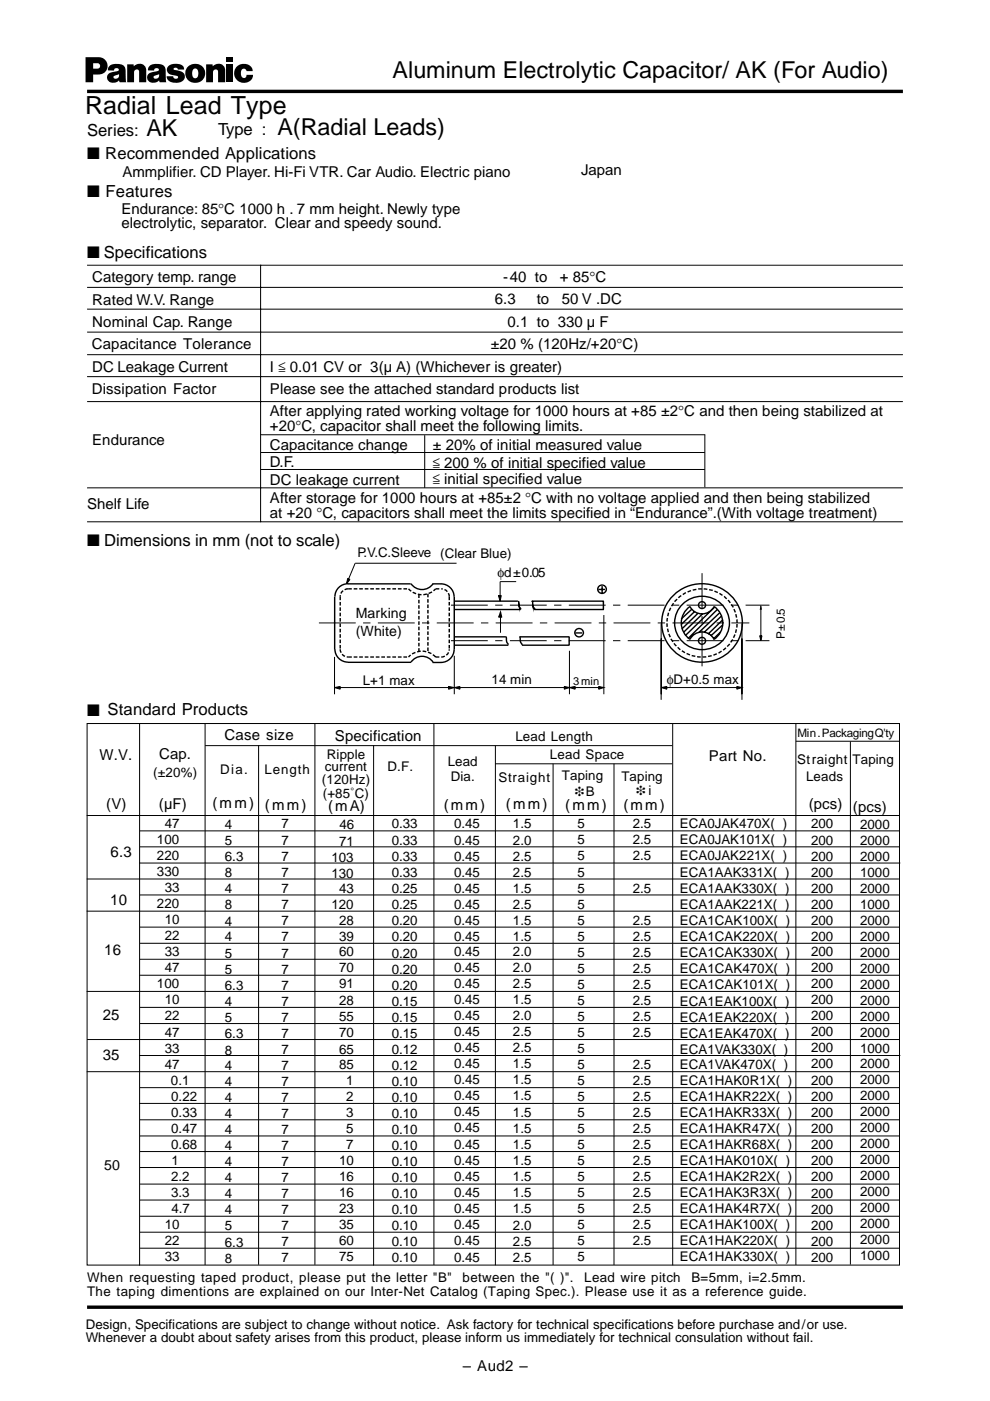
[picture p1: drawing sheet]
<svg xmlns="http://www.w3.org/2000/svg" width="210mm" height="297mm" viewBox="0 0 210 297" stroke-linecap="round" stroke-linejoin="round" font-family="sans-serif">
<defs><g id="words">
<text font-size="5.3" x="18" y="24.1">Radial Lead Type</text>
<g font-size="4.9">
<text x="83.2" y="16.6">Aluminum Electrolytic Capacitor/ AK (For Audio)</text>
<text x="31" y="28.9">AK</text>
<text x="58.8" y="28.7">A(Radial Leads)</text>
</g>
<g font-size="3.5">
<text x="18.5" y="28.8">Series:</text>
<text x="46.3" y="28.6">Type :</text>
<text x="18.5" y="33.7">■ Recommended Applications</text>
<text x="18.5" y="41.8">■ Features</text>
<text x="18.5" y="54.8">■ Specifications</text>
<text x="18.5" y="115.7">■ Dimensions in mm (not to scale)</text>
<text x="18.5" y="151.8">■ Standard Products</text>
</g>
<g font-size="3.2">
<text x="26" y="37.6">Ammplifier. CD Player. Hi-Fi VTR. Car Audio. Electric piano</text>
<text x="123.2" y="37.1">Japan</text>
<text x="25.7" y="45.3">Endurance: 85°C 1000 h . 7 mm height. Newly type</text>
<text x="25.7" y="48.4">electrolytic, separator. Clear and speedy sound.</text>
<text x="19.6" y="59.9">Category temp. range</text>
<text x="106.7" y="59.7">-40 to</text>
<text x="118.7" y="59.7">+ 85°C</text>
<text x="19.6" y="64.6">Rated W.V. Range</text>
<text x="104.9" y="64.5">6.3</text>
<text x="113.8" y="64.5">to</text>
<text x="119.1" y="64.5">50 V .DC</text>
<text x="19.6" y="69.3">Nominal Cap. Range</text>
<text x="107.6" y="69.3">0.1 to 330 µ F</text>
<text x="19.4" y="74">Capacitance Tolerance</text>
<text x="104.1" y="74">±20 % (120Hz/+20°C)</text>
<text x="19.4" y="83.5">Dissipation Factor</text>
<text x="19.6" y="78.8">DC Leakage Current</text>
<text x="57.2" y="83.6">Please see the attached standard products list</text>
<text x="57.2" y="78.8">I &lt; 0.01 CV or 3(µ A) (Whichever is greater)</text>
<text x="57.2" y="88.1">After applying rated working voltage for 1000 hours at +85 ±2°C and then being stabilized at</text>
<text x="19.6" y="94.3">Endurance</text>
<text x="57.2" y="95.3">Capacitance change</text>
<text x="57.2" y="91.3">+20°C, capacitor shall meet the following limits.</text>
<text x="91.7" y="95.4">± 20% of initial measured value</text>
<text x="57.2" y="99">D.F.</text>
<text x="91.7" y="99.2">&lt; 200 % of initial specified value</text>
<text x="18.5" y="107.8">Shelf Life</text>
<text x="57.2" y="102.8">DC leakage current</text>
<text x="57.2" y="106.6">After storage for 1000 hours at +85±2 °C with no voltage applied and then being stabilized</text>
<text x="91.7" y="102.7">&lt; initial specified value</text>
<text x="57.2" y="109.7">at +20 °C, capacitors shall meet the limits specified in “Endurance”.(With voltage treatment)</text>
<text x="21.1" y="161.1">W.V.</text>
<text x="33.7" y="161">Cap.</text>
<text x="47.6" y="157">Case size</text>
<text x="71" y="157">Specification</text>
<text x="150.3" y="161.4">Part No.</text>
<text x="22.5" y="171.4">(V)</text>
<text x="33.7" y="171.5">(µF)</text>
<text x="45" y="171.3">(mm)</text>
<text x="56.2" y="171.7">(mm)</text>
<text x="69.6" y="172">(mA)</text>
<text x="94.1" y="171.6">(mm)</text>
<text x="107.3" y="171.5">(mm)</text>
<text x="119.9" y="171.7">(mm)</text>
<text x="132.2" y="171.7">(mm)</text>
<text x="171.5" y="171.6">(pcs)</text>
<text x="180.9" y="172.1">(pcs)</text>
<text x="23.5" y="181.7">6.3</text>
<text x="23.4" y="191.8">10</text>
<text x="22.1" y="202.4">16</text>
<text x="21.8" y="216.3">25</text>
<text x="21.8" y="224.6">35</text>
<text x="98.1" y="290.6">– Aud2 –</text>
</g>
<g font-size="3">
<text x="75.4" y="131">Marking</text>
<text x="75.4" y="134.8">(White)</text>
<text x="22.1" y="248">50</text>
</g>
<g font-size="2.8">
<text x="75.8" y="118.1">P.V.C.Sleeve (Clear Blue)</text>
<text x="105.5" y="122.3">φd±0.05</text>
<text x="76.9" y="145.2">L+1 max</text>
<text x="104.2" y="144.9">14 min</text>
<text x="141.4" y="145">φD+0.5 max</text>
<text x="69.3" y="160.8">Ripple</text>
<text x="109.3" y="157">Lead Length</text>
<text x="116.6" y="161">Lead Space</text>
<text x="169" y="161.9">Straight</text>
<text x="180.8" y="161.9">Taping</text>
<text x="32.5" y="164.6">(±20%)</text>
<text x="46.7" y="164.1">Dia.</text>
<text x="56.1" y="164.1">Length</text>
<text x="68.2" y="166.1">(120Hz)</text>
<text x="68.8" y="163.5">current</text>
<text x="82.1" y="163.5">D.F.</text>
<text x="94.9" y="162.5">Lead</text>
<text x="95.6" y="165.7">Dia.</text>
<text x="105.7" y="165.7">Straight</text>
<text x="119.1" y="165.5">Taping</text>
<text x="131.7" y="165.5">Taping</text>
<text x="170.9" y="165.5">Leads</text>
<text x="68.5" y="169.1">(+85˚C)</text>
<text x="121.9" y="168.8">❉B</text>
<text x="134.9" y="168.6">❉ i</text>
<text x="33.3" y="179">100</text>
<text x="35" y="175.6">47</text>
<text x="47.7" y="175.7">4</text>
<text x="47.7" y="179.1">5</text>
<text x="59.7" y="175.7">7</text>
<text x="59.7" y="179.1">7</text>
<text x="71.9" y="179.3">71</text>
<text x="72" y="175.8">46</text>
<text x="83.1" y="175.7">0.33</text>
<text x="83.1" y="179.1">0.33</text>
<text x="96.3" y="175.7">0.45</text>
<text x="96.3" y="179.1">0.45</text>
<text x="108.8" y="175.7">1.5</text>
<text x="108.8" y="179.1">2.0</text>
<text x="122.5" y="175.6">5</text>
<text x="122.5" y="179">5</text>
<text x="134.2" y="175.6">2.5</text>
<text x="134.2" y="179">2.5</text>
<text x="144.2" y="175.6">ECA0JAK470X( )</text>
<text x="144.2" y="179">ECA0JAK101X( )</text>
<text x="172" y="175.7">200</text>
<text x="172" y="179.1">200</text>
<text x="182.4" y="175.7">2000</text>
<text x="182.4" y="179.1">2000</text>
<text x="33.3" y="182.4">220</text>
<text x="33.3" y="185.8">330</text>
<text x="47.7" y="182.5">6.3</text>
<text x="47.7" y="185.9">8</text>
<text x="59.7" y="182.5">7</text>
<text x="59.7" y="185.9">7</text>
<text x="70.3" y="182.7">103</text>
<text x="83.1" y="182.5">0.33</text>
<text x="83.1" y="185.9">0.33</text>
<text x="96.3" y="182.5">0.45</text>
<text x="96.3" y="185.9">0.45</text>
<text x="108.8" y="182.5">2.5</text>
<text x="108.8" y="185.9">2.5</text>
<text x="122.5" y="182.4">5</text>
<text x="122.5" y="185.9">5</text>
<text x="134.2" y="182.4">2.5</text>
<text x="144.2" y="182.4">ECA0JAK221X( )</text>
<text x="144.2" y="185.9">ECA1AAK331X( )</text>
<text x="172" y="182.5">200</text>
<text x="172" y="185.9">200</text>
<text x="182.4" y="182.5">2000</text>
<text x="182.4" y="185.9">1000</text>
<text x="34.9" y="189.2">33</text>
<text x="47.7" y="189.4">4</text>
<text x="59.7" y="189.4">7</text>
<text x="70.3" y="186.1">130</text>
<text x="71.9" y="189.4">43</text>
<text x="83.1" y="189.4">0.25</text>
<text x="96.3" y="189.2">0.45</text>
<text x="108.8" y="189.2">1.5</text>
<text x="122.5" y="189.2">5</text>
<text x="134.2" y="189.2">2.5</text>
<text x="144.2" y="189.2">ECA1AAK330X( )</text>
<text x="172" y="189.2">200</text>
<text x="182.4" y="189.3">2000</text>
<text x="33.3" y="192.5">220</text>
<text x="34.9" y="195.9">10</text>
<text x="47.7" y="192.8">8</text>
<text x="47.7" y="196.2">4</text>
<text x="59.7" y="192.8">7</text>
<text x="59.7" y="196.2">7</text>
<text x="70.3" y="192.8">120</text>
<text x="71.9" y="196.1">28</text>
<text x="83.1" y="192.8">0.25</text>
<text x="83.1" y="196.2">0.20</text>
<text x="96.3" y="192.6">0.45</text>
<text x="96.3" y="196">0.45</text>
<text x="108.8" y="192.6">2.5</text>
<text x="108.8" y="196">1.5</text>
<text x="122.5" y="192.7">5</text>
<text x="122.5" y="196.1">5</text>
<text x="134.2" y="196.1">2.5</text>
<text x="144.2" y="192.7">ECA1AAK221X( )</text>
<text x="144.2" y="196.1">ECA1CAK100X( )</text>
<text x="172" y="192.6">200</text>
<text x="172" y="196">200</text>
<text x="182.4" y="192.7">1000</text>
<text x="182.4" y="196.1">2000</text>
<text x="34.9" y="199.3">22</text>
<text x="34.9" y="202.7">33</text>
<text x="47.7" y="199.6">4</text>
<text x="47.7" y="203">5</text>
<text x="59.7" y="199.6">7</text>
<text x="59.7" y="203">7</text>
<text x="71.9" y="199.4">39</text>
<text x="71.9" y="202.8">60</text>
<text x="83.1" y="199.6">0.20</text>
<text x="83.1" y="203">0.20</text>
<text x="96.3" y="199.4">0.45</text>
<text x="96.3" y="202.8">0.45</text>
<text x="108.8" y="199.4">1.5</text>
<text x="108.8" y="202.8">2.0</text>
<text x="122.5" y="199.5">5</text>
<text x="122.5" y="202.9">5</text>
<text x="134.2" y="199.5">2.5</text>
<text x="134.2" y="202.9">2.5</text>
<text x="144.2" y="199.5">ECA1CAK220X( )</text>
<text x="144.2" y="203">ECA1CAK330X( )</text>
<text x="172" y="199.4">200</text>
<text x="172" y="202.8">200</text>
<text x="182.4" y="199.4">2000</text>
<text x="182.4" y="202.8">2000</text>
<text x="33.3" y="209.5">100</text>
<text x="34.9" y="206.1">47</text>
<text x="47.7" y="206.5">5</text>
<text x="47.7" y="209.9">6.3</text>
<text x="59.7" y="206.5">7</text>
<text x="59.7" y="209.9">7</text>
<text x="71.9" y="209.6">91</text>
<text x="71.9" y="206.2">70</text>
<text x="83.1" y="206.5">0.20</text>
<text x="83.1" y="209.9">0.20</text>
<text x="96.3" y="206.2">0.45</text>
<text x="96.3" y="209.6">0.45</text>
<text x="108.8" y="206.2">2.0</text>
<text x="108.8" y="209.6">2.5</text>
<text x="122.5" y="206.3">5</text>
<text x="122.5" y="209.7">5</text>
<text x="134.2" y="206.3">2.5</text>
<text x="134.2" y="209.6">2.5</text>
<text x="144.2" y="206.4">ECA1CAK470X( )</text>
<text x="144.2" y="209.8">ECA1CAK101X( )</text>
<text x="172" y="206.2">200</text>
<text x="172" y="209.6">200</text>
<text x="182.4" y="206.2">2000</text>
<text x="182.4" y="209.6">2000</text>
<text x="34.9" y="213">10</text>
<text x="47.7" y="213.3">4</text>
<text x="59.7" y="213.3">7</text>
<text x="71.9" y="213">28</text>
<text x="83.1" y="213.3">0.15</text>
<text x="96.3" y="213">0.45</text>
<text x="108.8" y="213">1.5</text>
<text x="122.5" y="213.1">5</text>
<text x="134.2" y="213">2.5</text>
<text x="144.2" y="213.2">ECA1EAK100X( )</text>
<text x="172" y="213">200</text>
<text x="182.4" y="213">2000</text>
<text x="34.9" y="216.3">22</text>
<text x="34.9" y="219.8">47</text>
<text x="47.7" y="216.8">5</text>
<text x="47.7" y="220.1">6.3</text>
<text x="59.7" y="216.7">7</text>
<text x="59.7" y="220.1">7</text>
<text x="71.9" y="219.9">70</text>
<text x="71.9" y="216.5">55</text>
<text x="83.1" y="216.7">0.15</text>
<text x="83.1" y="220.1">0.15</text>
<text x="96.3" y="216.3">0.45</text>
<text x="96.3" y="219.7">0.45</text>
<text x="108.8" y="216.3">2.0</text>
<text x="108.8" y="219.7">2.5</text>
<text x="122.5" y="216.5">5</text>
<text x="122.5" y="219.9">5</text>
<text x="134.2" y="216.4">2.5</text>
<text x="134.2" y="219.8">2.5</text>
<text x="144.2" y="216.6">ECA1EAK220X( )</text>
<text x="144.2" y="220">ECA1EAK470X( )</text>
<text x="172" y="216.3">200</text>
<text x="172" y="219.7">200</text>
<text x="182.4" y="216.4">2000</text>
<text x="182.4" y="219.8">2000</text>
<text x="34.9" y="223.2">33</text>
<text x="34.9" y="226.6">47</text>
<text x="47.7" y="223.6">8</text>
<text x="47.7" y="227">4</text>
<text x="59.7" y="223.4">7</text>
<text x="59.7" y="226.8">7</text>
<text x="71.9" y="223.4">65</text>
<text x="71.9" y="226.8">85</text>
<text x="83.1" y="223.5">0.12</text>
<text x="83.1" y="226.9">0.12</text>
<text x="96.3" y="223.1">0.45</text>
<text x="96.3" y="226.5">0.45</text>
<text x="108.8" y="223.1">2.5</text>
<text x="108.8" y="226.5">1.5</text>
<text x="122.5" y="223.2">5</text>
<text x="122.5" y="226.6">5</text>
<text x="134.2" y="226.6">2.5</text>
<text x="144.2" y="223.4">ECA1VAK330X( )</text>
<text x="144.2" y="226.8">ECA1VAK470X( )</text>
<text x="172" y="223.1">200</text>
<text x="172" y="226.5">200</text>
<text x="182.4" y="223.2">1000</text>
<text x="182.4" y="226.5">2000</text>
<text x="36.2" y="230.1">0.1</text>
<text x="36.3" y="233.4">0.22</text>
<text x="47.7" y="230.3">4</text>
<text x="47.7" y="233.7">4</text>
<text x="59.7" y="230.2">7</text>
<text x="59.7" y="233.6">7</text>
<text x="73.4" y="230.1">1</text>
<text x="73.4" y="233.5">2</text>
<text x="83.1" y="230.3">0.10</text>
<text x="83.1" y="233.7">0.10</text>
<text x="96.3" y="229.9">0.45</text>
<text x="96.3" y="233.3">0.45</text>
<text x="108.8" y="229.9">1.5</text>
<text x="108.8" y="233.3">1.5</text>
<text x="122.5" y="230">5</text>
<text x="122.5" y="233.4">5</text>
<text x="134.2" y="230">2.5</text>
<text x="134.2" y="233.4">2.5</text>
<text x="144.2" y="230.1">ECA1HAK0R1X( )</text>
<text x="144.2" y="233.5">ECA1HAKR22X( )</text>
<text x="172" y="230">200</text>
<text x="172" y="233.4">200</text>
<text x="182.4" y="229.9">2000</text>
<text x="182.4" y="233.3">2000</text>
<text x="36.3" y="236.8">0.33</text>
<text x="47.7" y="237.1">4</text>
<text x="59.7" y="237">7</text>
<text x="73.4" y="236.9">3</text>
<text x="83.1" y="237.1">0.10</text>
<text x="96.3" y="236.7">0.45</text>
<text x="108.8" y="236.7">1.5</text>
<text x="122.5" y="236.8">5</text>
<text x="134.2" y="236.7">2.5</text>
<text x="144.2" y="236.9">ECA1HAKR33X( )</text>
<text x="172" y="236.8">200</text>
<text x="182.4" y="236.7">2000</text>
<text x="36.3" y="240.2">0.47</text>
<text x="36.3" y="243.6">0.68</text>
<text x="47.7" y="240.5">4</text>
<text x="47.7" y="243.9">4</text>
<text x="59.7" y="240.4">7</text>
<text x="59.7" y="243.8">7</text>
<text x="73.4" y="240.3">5</text>
<text x="73.4" y="243.7">7</text>
<text x="83.1" y="240.5">0.10</text>
<text x="83.1" y="243.9">0.10</text>
<text x="96.3" y="240.1">0.45</text>
<text x="96.3" y="243.5">0.45</text>
<text x="108.8" y="240.2">1.5</text>
<text x="108.8" y="243.6">1.5</text>
<text x="122.5" y="240.2">5</text>
<text x="122.5" y="243.6">5</text>
<text x="134.2" y="240.1">2.5</text>
<text x="134.2" y="243.5">2.5</text>
<text x="144.2" y="240.3">ECA1HAKR47X( )</text>
<text x="144.2" y="243.7">ECA1HAKR68X( )</text>
<text x="172" y="240.2">200</text>
<text x="172" y="243.6">200</text>
<text x="182.4" y="240.1">2000</text>
<text x="182.4" y="243.5">2000</text>
<text x="36.3" y="250.4">2.2</text>
<text x="36.4" y="247">1</text>
<text x="47.7" y="247.3">4</text>
<text x="47.7" y="250.7">4</text>
<text x="59.7" y="247.2">7</text>
<text x="59.7" y="250.5">7</text>
<text x="71.9" y="247.1">10</text>
<text x="71.9" y="250.5">16</text>
<text x="83.1" y="247.2">0.10</text>
<text x="83.1" y="250.6">0.10</text>
<text x="96.3" y="246.9">0.45</text>
<text x="96.3" y="250.3">0.45</text>
<text x="108.8" y="247">1.5</text>
<text x="108.8" y="250.4">1.5</text>
<text x="122.5" y="246.9">5</text>
<text x="122.5" y="250.3">5</text>
<text x="134.2" y="246.9">2.5</text>
<text x="134.2" y="250.4">2.5</text>
<text x="144.2" y="247.1">ECA1HAK010X( )</text>
<text x="144.2" y="250.5">ECA1HAK2R2X( )</text>
<text x="172" y="247.1">200</text>
<text x="172" y="250.5">200</text>
<text x="182.4" y="246.9">2000</text>
<text x="182.4" y="250.2">2000</text>
<text x="36.3" y="253.8">3.3</text>
<text x="36.3" y="257.1">4.7</text>
<text x="47.7" y="254.1">4</text>
<text x="47.7" y="257.4">4</text>
<text x="59.7" y="253.9">7</text>
<text x="59.7" y="257.3">7</text>
<text x="71.9" y="253.8">16</text>
<text x="71.9" y="257.2">23</text>
<text x="83.1" y="254">0.10</text>
<text x="83.1" y="257.4">0.10</text>
<text x="96.3" y="253.8">0.45</text>
<text x="96.3" y="257.2">0.45</text>
<text x="108.8" y="253.8">1.5</text>
<text x="108.8" y="257.3">1.5</text>
<text x="122.5" y="253.7">5</text>
<text x="122.5" y="257.1">5</text>
<text x="134.2" y="253.8">2.5</text>
<text x="134.2" y="257.2">2.5</text>
<text x="144.2" y="253.8">ECA1HAK3R3X( )</text>
<text x="144.2" y="257.2">ECA1HAK4R7X( )</text>
<text x="172" y="253.9">200</text>
<text x="172" y="257.3">200</text>
<text x="182.4" y="253.6">2000</text>
<text x="182.4" y="257">2000</text>
<text x="34.9" y="260.5">10</text>
<text x="34.9" y="263.9">22</text>
<text x="47.7" y="260.9">5</text>
<text x="59.7" y="260.7">7</text>
<text x="71.9" y="260.6">35</text>
<text x="83.1" y="260.8">0.10</text>
<text x="96.3" y="260.6">0.45</text>
<text x="108.8" y="260.7">2.0</text>
<text x="122.5" y="260.5">5</text>
<text x="122.5" y="264">5</text>
<text x="134.2" y="260.6">2.5</text>
<text x="144.2" y="260.6">ECA1HAK100X( )</text>
<text x="172" y="260.7">200</text>
<text x="182.4" y="260.4">2000</text>
<text x="182.4" y="263.8">2000</text>
<text x="34.9" y="267.3">33</text>
<text x="47.7" y="264.3">6.3</text>
<text x="47.7" y="267.7">8</text>
<text x="59.7" y="264.1">7</text>
<text x="59.7" y="267.5">7</text>
<text x="71.9" y="264">60</text>
<text x="71.9" y="267.4">75</text>
<text x="83.1" y="264.2">0.10</text>
<text x="83.1" y="267.6">0.10</text>
<text x="96.3" y="264">0.45</text>
<text x="96.3" y="267.5">0.45</text>
<text x="108.8" y="264.1">2.5</text>
<text x="108.8" y="267.5">2.5</text>
<text x="122.5" y="267.3">5</text>
<text x="134.2" y="264">2.5</text>
<text x="144.2" y="264">ECA1HAK220X( )</text>
<text x="144.2" y="267.4">ECA1HAK330X( )</text>
<text x="172" y="264.2">200</text>
<text x="172" y="267.6">200</text>
<text x="182.4" y="267.2">1000</text>
<text x="18.5" y="271.8">When requesting taped product, please put the letter &quot;B&quot;</text>
<text x="18.5" y="274.8">The taping dimentions are explained on our Inter-Net Catalog (Taping Spec.). Please use it as a reference guide.</text>
<text x="98.1" y="271.8">between the &quot;( )&quot;.</text>
<text x="123.9" y="271.8">Lead wire pitch</text>
<text x="146.6" y="271.8">B=5mm, i=2.5mm.</text>
<text x="18.2" y="281.7">Design, Specifications are subject to change without notice. Ask factory for technical specifications before purchase and/or use.</text>
<text x="18.2" y="284.6">Whenever a doubt about safety arises from this product, please inform us immediately for technical consulation without fail.</text>
</g>
<g font-size="2.5">
<text x="166.4" y="135.5" transform="rotate(-90 166.4 135.5)">P±0.5</text>
<text x="169.1" y="156.4">Min. PackagingQ'ty</text>
</g>
<text font-size="2.4" x="121.5" y="145.2">3 min</text>
</g></defs>
<g fill="#000">
<path d="M18.1 12.1h2.7a1.85 1.85 0 0 1 2 1.9 1.85 1.85 0 0 1-2.1 1.8h-1v-1.2h.7a.6 .6 0 0 0 .8-.4 .6 .6 0 0 0-.5-.8h-1v4h-1.6zM23.2 14a2.67 2.67 0 0 1 3.2 .2l.4 3.2h-1.4l-.3-1 .1-.7-.3 .2a.72 .72 0 0 0-.8 .6 .66 .66 0 0 0 1-.1l.1 .6a1.37 1.37 0 0 1-1.6 .5 1.37 1.37 0 0 1-.8-1.5 3.1 3.1 0 0 1 2.2-.9l.1-.1a.47 .47 0 0 0-.4-.6 .47 .47 0 0 0-.5 .4v.2l-1.3-.1v-.4zM27 13.6h1.3l.1 .4a1.48 1.48 0 0 1 1.6-.4 1.48 1.48 0 0 1 1 1.4v2.4h-1.5v-2.2a.54 .54 0 0 0-.6-.5 .54 .54 0 0 0-.5 .6v2.1h-1.4zM31.7 14a2.67 2.67 0 0 1 3.2 .2l.4 3.2h-1.4l-.3-1 .1-.7-.3 .2a.72 .72 0 0 0-.8 .6 .66 .66 0 0 0 1-.1l.1 .6a1.37 1.37 0 0 1-1.6 .5 1.37 1.37 0 0 1-.8-1.5 3.1 3.1 0 0 1 2.2-.9l.1-.1a.47 .47 0 0 0-.4-.6 .47 .47 0 0 0-.5 .4v.2l-1.3-.1v-.4zM35.6 14.1a2.58 2.58 0 0 1 3.3 0l.1 .6h-1.3a.42 .42 0 0 0-.4-.4 .42 .42 0 0 0-.4 .5l.9 .2a1.28 1.28 0 0 1 1.4 1.2 1.28 1.28 0 0 1-1.4 1.3 1.94 1.94 0 0 1-2.4-1.1l-.1-.2h1.4a.52 .52 0 0 0 .5 .5 .52 .52 0 0 0 .6-.4l-.5-.3a1.64 1.64 0 0 1-1.9-1.3zM39.9 14.1a2.09 2.09 0 0 1 3 0 2.09 2.09 0 0 1-.2 3l-.8-.8a1.22 1.22 0 0 0-.5-1.8 1.18 1.18 0 0 0-.5 1.8 .57 .57 0 0 0 .5 .3 .57 .57 0 0 0 .5-.3l.8 .8a2.09 2.09 0 0 1-2.8-.1 2.09 2.09 0 0 1 0-2.9zM43.7 13.6h1.4v.4a1.48 1.48 0 0 1 1.7-.4 1.48 1.48 0 0 1 .9 1.4v2.4h-1.5v-2.2a.54 .54 0 0 0-.5-.5 .54 .54 0 0 0-.5 .6v2.1h-1.5zM48 13.6h1.4v3.8h-1.4zM48 12.1h1.4v1h-1.4zM50.1 14.2a1.94 1.94 0 0 1 2-.7 1.94 1.94 0 0 1 1.5 1.6h-1.3a.6 .6 0 0 0-.7-.5 .6 .6 0 0 0-.5 .6 .8 .8 0 0 0 .1 1 .8 .8 0 0 0 .9 .2l.2-.5h1.3a1.99 1.99 0 0 1-1.4 1.6 1.99 1.99 0 0 1-2.1-.7 2.05 2.05 0 0 1 0-2.6zM73.7 122.6l.5 .2-.7 1zM105.7 126.3h.6l-.3 1.1z"/>
<path d="M106.1 129.9l.3 1h-.6zM161.1 134.8h.5l-.3 1zM161.3 128.2l.3 1.1h-.5zM70.9 145.8l1.2-.3v.6zM95.1 145.5l1.2 .3-1.2 .3zM96.3 145.8l1.2-.3v.6zM119.6 145.5l1.1 .3-1.1 .3zM120.7 145.8l1.2-.3v.6zM126.9 145.5l1.1 .3-1.1 .3zM140.2 145.8l1.2-.3v.6zM156.2 145.5l1.1 .3-1.1 .3z"/>
</g>
<path d="M18.5 19.4h172.9M18.5 277.1h172.9" fill="none" stroke="#000" stroke-width=".72" stroke-linecap="butt"/>
<g fill="none" stroke="#000" stroke-width=".21">
<path d="M18.5 56.2h172.9M55.3 56.1v54.6M18.5 60.9h172.9M18.5 65.5h172.9M18.5 70.4h172.9M18.5 75.2h172.9M18.5 79.9h172.9M18.5 85.1h172.9M55.2 99.5h94.2M55.2 92.2h94.3M55.3 95.9h94.1M90.1 92.3v11.1"/>
<path d="M149.4 92.2v11.1M18.5 103.4h172.9M18.5 110.6h172.9M96.8 119.4h-21.5l-1.8 4.4M70.9 139.3v7.9M73.7 122.6l.5 .2-.7 1zM96.3 139v8.2M105.7 126.3h.6l-.3 1.2zM106.1 130.1v4.1M109.4 123.3h-3.4v4.2M120.7 138v9.2M128 130.4v16.8"/>
<path d="M140.2 132.2v16.2M157.3 132.2v16.2M161.1 134.8h.5l-.3 1zM161.3 128.4v7.4M18.5 153.4h172.2v114.8h-172.2zM29.6 153.4v114.9M43.5 158.1h99M43.5 153.4v114.8M54.8 158v110.2M66.8 153.3v114.9M70.9 145.8h57.1M70.9 145.8l1.2-.3v.6z"/>
<path d="M79.2 158v110.3M92 153.3v114.9M95.1 145.5l1.2 .3-1.2 .3zM96.3 145.8l1.2-.3v.6zM105 158.1v110.2M119.6 145.5l1.1 .3-1.1 .3zM120.7 145.8l1.3-.3v.6zM126.9 145.5l1.1 .3-1.1 .3zM140.2 145.8l1.2-.3v.6zM140.5 145.8h16.4M142.6 153.4v114.9M156.2 145.5l1.1 .3-1.1 .3z"/>
<path d="M168.7 157.2h22.1M168.7 153.4v114.8M180.3 157.2v110.9M18.4 172.9h172.3M29.7 176.2h161M29.7 179.5h161M105 161.9h37.5M117.3 161.9v106.3M130.2 161.9v106.3M18.4 186.4h172.2M18.4 193.2h172.3M29.5 183h161.4"/>
<path d="M29.7 189.8h160.9M29.7 196.6h161M29.7 200h161M18.4 210.2h172.3M29.5 206.8h161.2M29.7 203.4h161M29.7 213.6h161M29.7 217h160.9M18.4 227.2h172.3M18.5 220.4h172.2M29.5 233.9h161.2M29.5 223.8h161.4"/>
<path d="M29.7 230.6h161.1M29.7 237.4h161M29.7 240.8h161M29.7 244.2h161M29.7 247.5h161M29.7 251.1h161M29.7 254.4h161M29.7 257.9h161M29.7 261.3h161.1M29.7 264.6h161"/>
</g>
<g fill="none" stroke="#000" stroke-width=".3">
<path d="M71 126.5v11.2M71 137.7a2.76 2.76 0 0 0 2.8 2.7M73.7 123.8h13.4M73.8 123.8a2.78 2.78 0 0 0-2.8 2.7M87.2 123.8a2.8 2.8 0 0 0 4.6 0M91.7 123.8h1.8M93.5 123.8a2.78 2.78 0 0 1 2.8 2.7M96.3 137.7a2.76 2.76 0 0 1-2.8 2.8M96.3 136.8h11.4M96.3 135h11M96.3 129.2h14.1M96.3 127.5h13.5"/>
<path d="M96.3 126.5v11.2M105.7 130.7h.6M105.8 130.9l.3-1 .3 1M107.3 134.9l.1 1.1 .4 .7M109.9 127.4l.2 1.1 .3 .7M110.2 135h10.5M110.2 134.9l.1 1.1 .4 .7M110.7 136.8h10M112.7 127.5h15.3M112.8 127.4l.2 1.1 .4 .7M113.3 129.2h14.7M120.7 135v1.8"/>
<path d="M122.1 134.2h1.3M126.9 125h1.4M127.7 124.3v1.4M127.9 127.5v1.7M142.8 126.2a8.5 8.5 0 0 1 11.1-.8 8.5 8.5 0 0 1 2.3 10.9 8.5 8.5 0 0 1-10.5 3.5 8.5 8.5 0 0 1-5.1-9.9 8.3 8.3 0 0 1 2.2-3.7zM144.7 128.1a5.7 5.7 0 0 1 8.7 .5 5.7 5.7 0 0 1-1.9 8.5 5.7 5.7 0 0 1-7.3-1.6 5.7 5.7 0 0 1 .5-7.4zM145.8 129l.5-.4a2.87 2.87 0 0 0 5.1 0 4.2 4.2 0 0 1 0 7 2.87 2.87 0 0 0-5.1 0 4.2 4.2 0 0 1-.5-6.6zM146.6 129.2l-2.2 2M147.2 129.7l-2.8 2.7M148 130.1l-3.4 3.3M148.9 130.2l-4 3.9M151.5 128.8l-6.2 6"/>
<path d="M152.1 129.2l-6.2 6.2M152.6 129.9l-4.4 4.2M152.8 134l-1.6 1.5M152.9 130.6l-3.6 3.5M153.2 131.5l-3.1 2.9M153.2 132.5l-2.5 2.3M91.7 140.5h1.8M91.8 140.4a2.8 2.8 0 0 0-4.6 0h-13.4"/>
<circle cx="122.8" cy="134.2" r=".9"/>
<circle cx="127.7" cy="124.9" r=".9"/>
<circle cx="148.9" cy="128.3" r=".74"/>
<circle cx="148.9" cy="135.9" r=".74"/>
</g>
<g fill="none" stroke="#000" stroke-width=".3" stroke-dasharray=".8 .4" stroke-linecap="butt">
<path d="M72.1 137.7a1.66 1.66 0 0 0 1.7 1.6M72.1 126.5v11.2M73.8 139.3h12.8M73.8 124.8h12.8M73.8 124.8a1.66 1.66 0 0 0-1.7 1.7M86.6 124.8a4 4 0 0 0 5.8 0M88.8 126v12.1M90.7 125.9v12.4M92.4 139.3a4 4 0 0 0-5.8 0M92.4 139.3h1.2M92.4 124.8h1.2M93.6 139.3a1.66 1.66 0 0 0 1.7-1.6"/>
<path d="M95.3 126.5v11.2M95.3 126.5a1.66 1.66 0 0 0-1.7-1.7M156.3 132.1a7.4 7.4 0 0 0-8.5-7.2 7.4 7.4 0 0 0-6.1 9.3 7.5 7.5 0 0 0 8.2 5 7.5 7.5 0 0 0 6.4-7.1"/>
</g>
<path d="M67.6 132.1h91.3M95.6 135.8h67.5M95.6 128.3h67.5M148.8 121.5v21.1" fill="none" stroke="#000" stroke-width=".21" stroke-dasharray="7.7 1.5 1.5 1.5" stroke-linecap="butt"/>
<use href="#words"/>
</svg>
